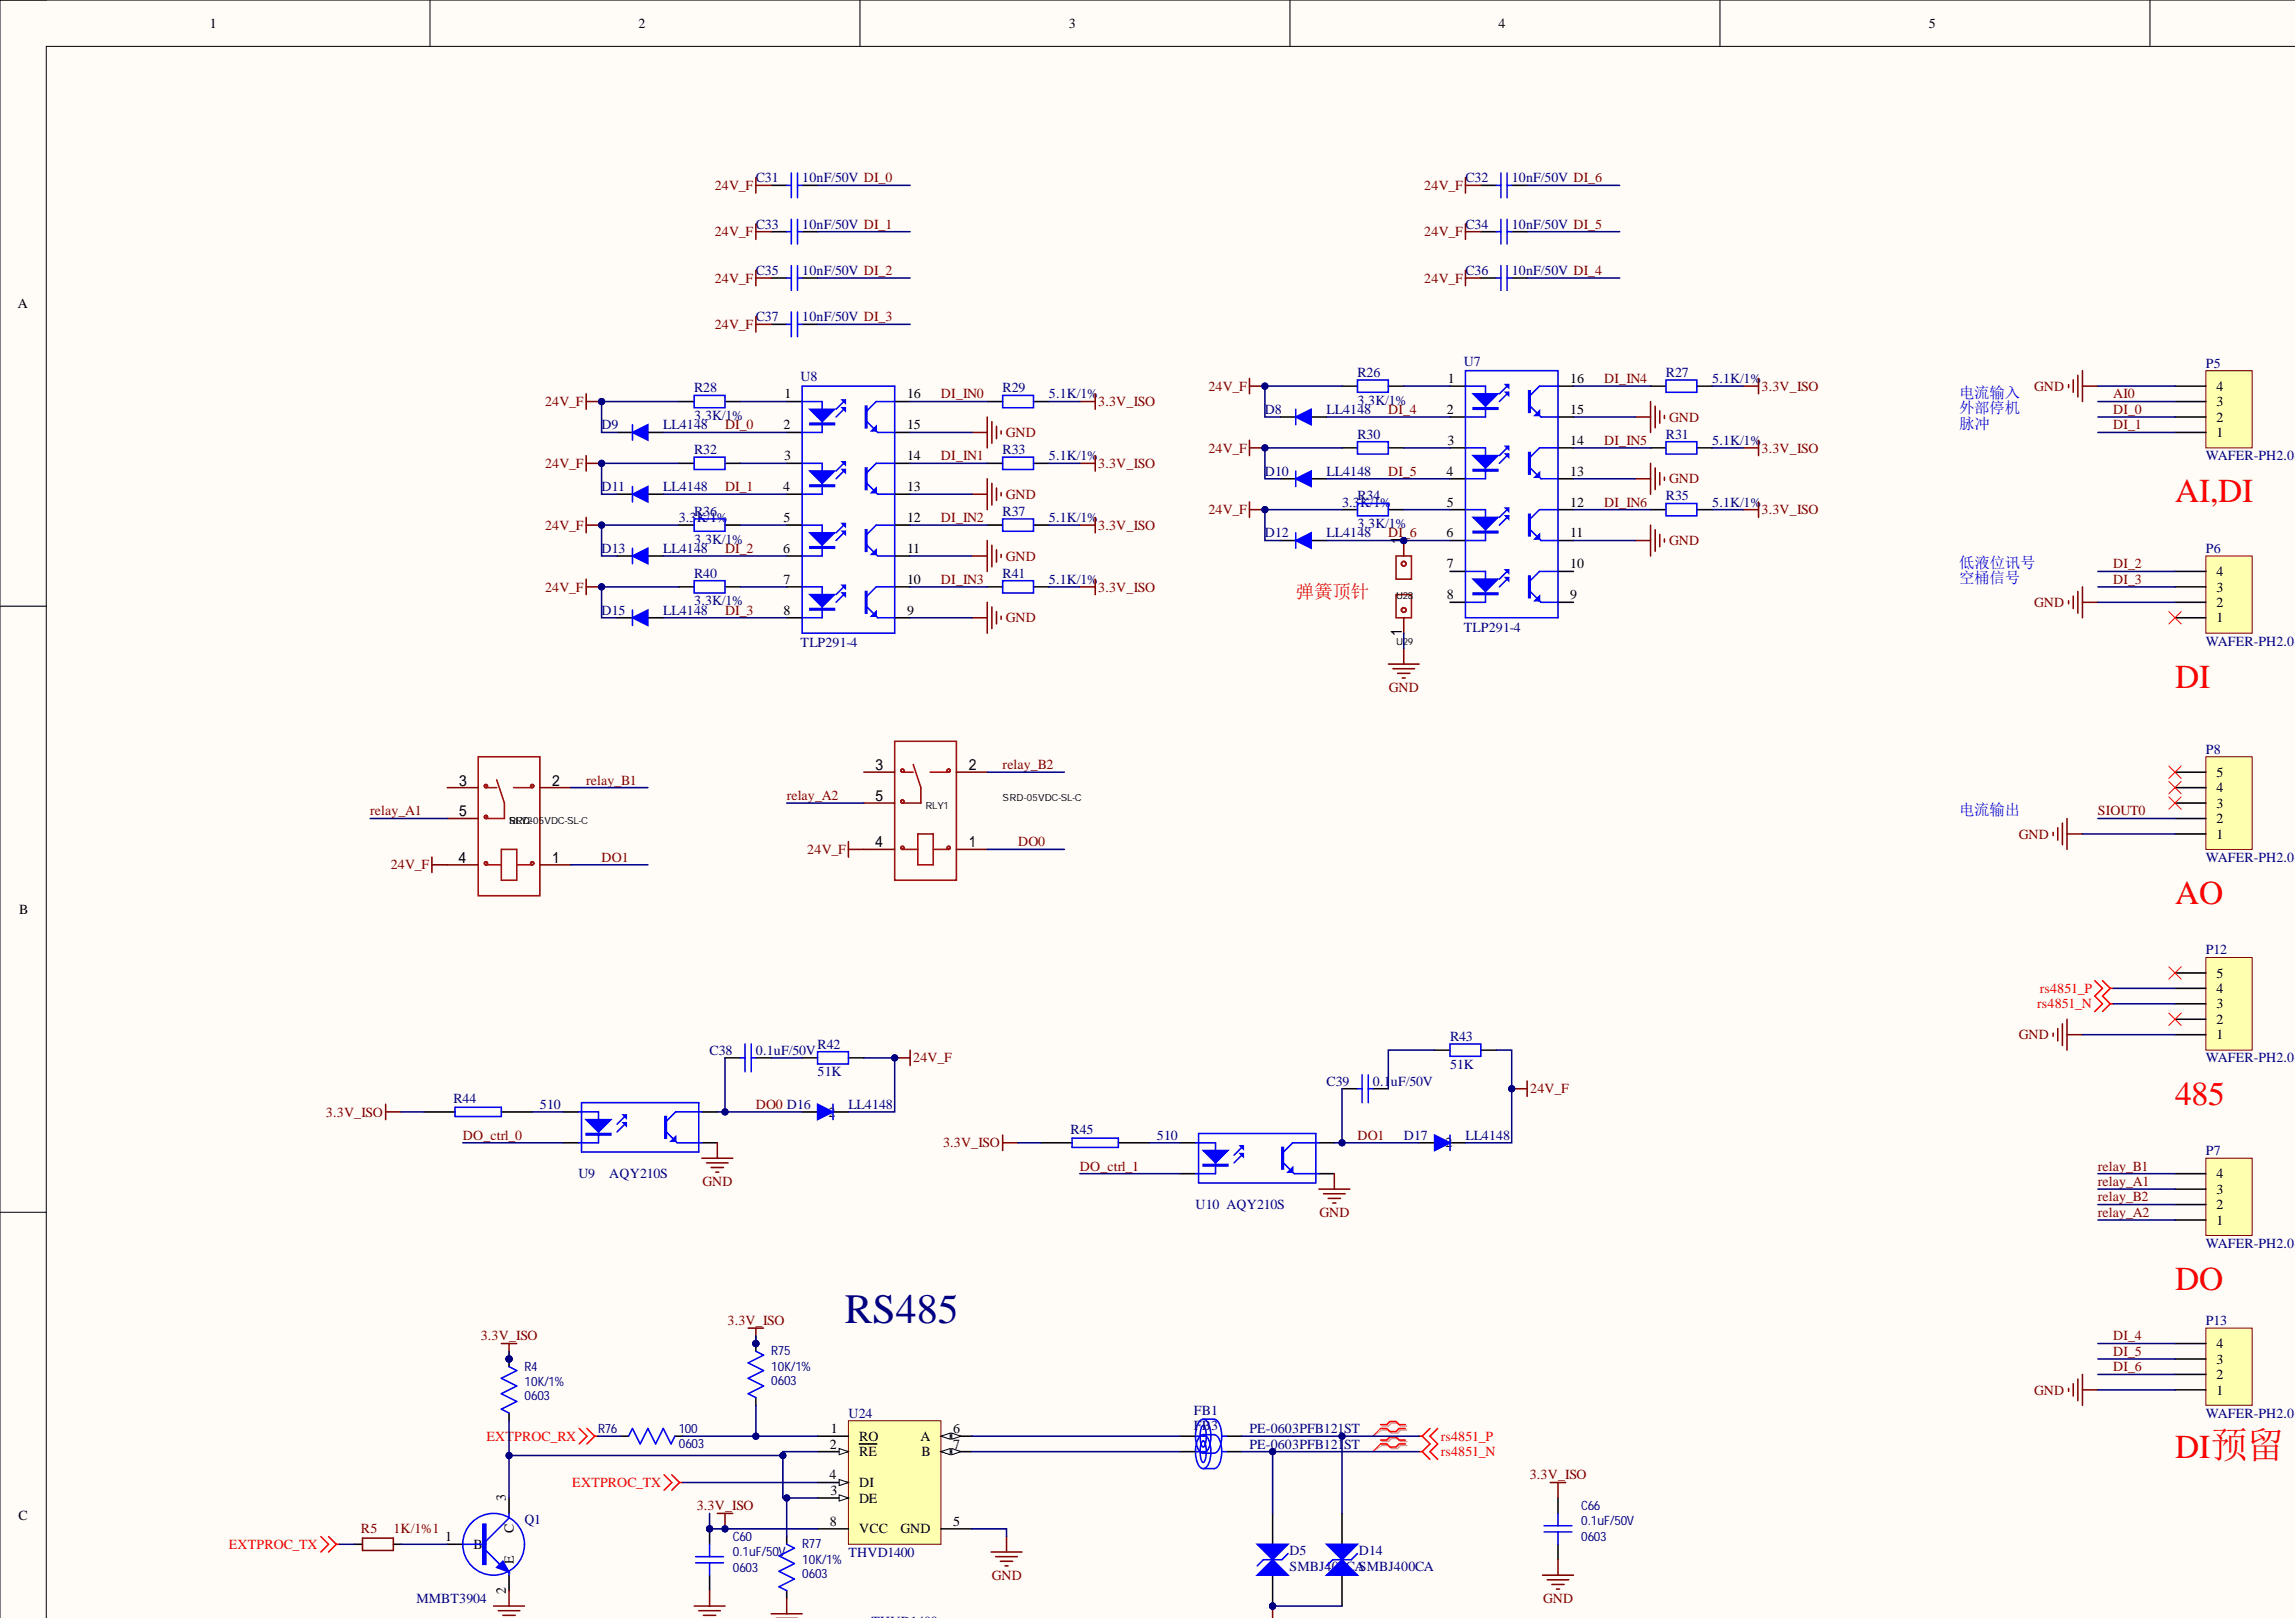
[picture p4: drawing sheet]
<svg xmlns="http://www.w3.org/2000/svg" width="377mm" height="266mm" viewBox="0 0 377 266" stroke-linecap="round" stroke-linejoin="round" font-family="sans-serif">
<defs><g id="words">
<text font-size="6.9" fill="#000080" x="139" y="217.5">RS485</text>
<g font-size="5.5" fill="#f00">
<text x="357.7" y="82.6">AI,DI</text>
<text x="357.7" y="113.1">DI</text>
<text x="357.7" y="148.6">AO</text>
<text x="357.7" y="181.6">485</text>
<text x="357.7" y="212.1">DO</text>
<text x="357.7" y="239.7">DI预留</text>
</g>
<text font-size="3" fill="#f00" x="213.1" y="98.3">弹簧顶针</text>
<g font-size="2.5" fill="#00f">
<text x="322.2" y="65.4">电流输入</text>
<text x="322.2" y="68">外部停机</text>
<text x="322.2" y="70.5">脉冲</text>
<text x="322.2" y="93.3">低液位讯号</text>
<text x="322.2" y="95.9">空桶信号</text>
<text x="322.2" y="134">电流输出</text>
</g>
<g font-size="2.3">
<text x="34.5" y="4.6">1</text>
<text x="105" y="4.6">2</text>
<text x="175.8" y="4.6">3</text>
<text x="246.4" y="4.6">4</text>
<text x="317.2" y="4.6">5</text>
<text x="3" y="50.6">A</text>
<text x="129.1" y="65.5">1</text>
<text x="149.2" y="65.5">16</text>
<text x="238.2" y="63">1</text>
<text x="258.3" y="63">16</text>
<text x="364.6" y="64.2">4</text>
<text x="128.9" y="70.6">2</text>
<text x="149.2" y="70.6">15</text>
<text x="238" y="68">2</text>
<text x="258.3" y="68">15</text>
<text x="364.6" y="71.9">1</text>
<text x="364.6" y="69.3">2</text>
<text x="364.6" y="66.8">3</text>
<text x="129" y="75.7">3</text>
<text x="149.2" y="75.7">14</text>
<text x="238.1" y="73.1">3</text>
<text x="258.3" y="73.1">14</text>
<text x="128.8" y="80.7">4</text>
<text x="149.2" y="80.7">13</text>
<text x="237.9" y="78.2">4</text>
<text x="238" y="83.3">5</text>
<text x="258.3" y="78.2">13</text>
<text x="258.3" y="83.3">12</text>
<text x="128.9" y="85.8">5</text>
<text x="149.2" y="85.8">12</text>
<text x="237.9" y="88.4">6</text>
<text x="258.3" y="88.4">11</text>
<text x="128.8" y="90.9">6</text>
<text x="128.9" y="96">7</text>
<text x="149.2" y="90.9">11</text>
<text x="149.2" y="96">10</text>
<text x="238" y="93.4">7</text>
<text x="258.3" y="93.4">10</text>
<text x="364.6" y="94.7">4</text>
<text x="128.9" y="101">8</text>
<text x="149.2" y="101">9</text>
<text x="238" y="98.5">8</text>
<text x="258.3" y="98.5">9</text>
<text x="364.6" y="99.8">2</text>
<text x="364.6" y="97.2">3</text>
<text x="364.6" y="102.3">1</text>
<text x="364.6" y="130.2">4</text>
<text x="364.6" y="127.7">5</text>
<text x="364.6" y="137.9">1</text>
<text x="364.6" y="135.3">2</text>
<text x="364.6" y="132.8">3</text>
<text x="3.1" y="150.2">B</text>
<text x="364.6" y="160.7">5</text>
<text x="364.6" y="165.8">3</text>
<text x="364.6" y="163.2">4</text>
<text x="364.6" y="170.9">1</text>
<text x="364.6" y="168.3">2</text>
<text x="134.4" y="183.6">1</text>
<text x="136.2" y="183.6">2</text>
<text x="235.9" y="188.6">1</text>
<text x="237.7" y="188.6">2</text>
<text x="364.6" y="196.2">3</text>
<text x="364.6" y="193.7">4</text>
<text x="364.6" y="201.3">1</text>
<text x="364.6" y="198.8">2</text>
<text x="364.6" y="221.6">4</text>
<text x="364.6" y="226.7">2</text>
<text x="364.6" y="224.2">3</text>
<text x="364.6" y="229.3">1</text>
<text x="136.5" y="238.1">2</text>
<text x="136.7" y="235.6">1</text>
<text x="141.3" y="236.9">RO</text>
<text x="141.3" y="239.4">RE</text>
<text x="151.4" y="236.9">A</text>
<text x="151.6" y="239.4">B</text>
<text x="156.8" y="235.6">6</text>
<text x="156.8" y="238.1">7</text>
<text x="136.4" y="243.2">4</text>
<text x="136.6" y="245.8">3</text>
<text x="141.3" y="244.5">DI</text>
<text x="3" y="249.9">C</text>
<text x="83.2" y="246.8" transform="rotate(-90 83.2 246.8)">3</text>
<text x="136.5" y="250.8">8</text>
<text x="141.3" y="247">DE</text>
<text x="156.8" y="250.8">5</text>
<text x="73.2" y="253.4">1</text>
<text x="77.9" y="254.6">B</text>
<text x="84.5" y="257.2" transform="rotate(-90 84.5 257.2)">E</text>
<text x="84.5" y="252" transform="rotate(-90 84.5 252)">C</text>
<text x="141.3" y="252.1">VCC</text>
<text x="148.1" y="252.1">GND</text>
<text x="83.2" y="262" transform="rotate(-90 83.2 262)">2</text>
</g>
<g font-size="2.3" fill="#000080">
<text x="124.3" y="30">C31</text>
<text x="131.9" y="30">10nF/50V DI_0</text>
<text x="241" y="30">C32</text>
<text x="248.6" y="30">10nF/50V DI_6</text>
<text x="124.3" y="37.6">C33</text>
<text x="131.9" y="37.6">10nF/50V DI_1</text>
<text x="241" y="37.6">C34</text>
<text x="248.6" y="37.6">10nF/50V DI_5</text>
<text x="124.3" y="45.2">C35</text>
<text x="131.9" y="45.2">10nF/50V DI_2</text>
<text x="241" y="45.2">C36</text>
<text x="248.6" y="45.2">10nF/50V DI_4</text>
<text x="124.3" y="52.8">C37</text>
<text x="131.9" y="52.8">10nF/50V DI_3</text>
<text x="114.2" y="64.5">R28</text>
<text x="131.7" y="62.7">U8</text>
<text x="164.9" y="64.5">R29</text>
<text x="172.5" y="65.5">5.1K/1%</text>
<text x="223.3" y="62">R26</text>
<text x="240.8" y="60.2">U7</text>
<text x="274" y="62">R27</text>
<text x="281.6" y="63">5.1K/1%</text>
<text x="362.8" y="60.4">P5</text>
<text x="98.9" y="70.6">D9</text>
<text x="109.1" y="70.6">LL4148</text>
<text x="114.2" y="69.1">3.3K/1%</text>
<text x="208" y="68">D8</text>
<text x="218.2" y="68">LL4148</text>
<text x="223.3" y="66.5">3.3K/1%</text>
<text x="114.2" y="74.6">R32</text>
<text x="164.9" y="74.6">R33</text>
<text x="172.5" y="75.7">5.1K/1%</text>
<text x="223.3" y="72.1">R30</text>
<text x="274" y="72.1">R31</text>
<text x="281.6" y="73.1">5.1K/1%</text>
<text x="362.8" y="75.7">WAFER-PH2.0-</text>
<text x="98.9" y="80.7">D11</text>
<text x="109.1" y="80.7">LL4148</text>
<text x="208" y="78.2">D10</text>
<text x="218.2" y="78.2">LL4148</text>
<text x="220.7" y="83.3">3.3</text>
<text x="223.3" y="82.3">R34</text>
<text x="223.7" y="83.3">K/1%</text>
<text x="274" y="82.3">R35</text>
<text x="281.6" y="83.3">5.1K/1%</text>
<text x="111.6" y="85.8">3.3</text>
<text x="114.2" y="84.8">R36</text>
<text x="114.2" y="89.4">3.3K/1%</text>
<text x="114.6" y="85.8">K/1%</text>
<text x="164.9" y="84.8">R37</text>
<text x="172.5" y="85.8">5.1K/1%</text>
<text x="208" y="88.4">D12</text>
<text x="218.2" y="88.4">LL4148</text>
<text x="223.3" y="86.8">3.3K/1%</text>
<text x="98.9" y="90.9">D13</text>
<text x="109.1" y="90.9">LL4148</text>
<text x="114.2" y="95">R40</text>
<text x="164.9" y="95">R41</text>
<text x="172.5" y="96">5.1K/1%</text>
<text x="362.8" y="90.9">P6</text>
<text x="98.9" y="101">D15</text>
<text x="109.1" y="101">LL4148</text>
<text x="114.2" y="99.5">3.3K/1%</text>
<text x="131.7" y="106.4">TLP291-4</text>
<text x="240.8" y="103.8">TLP291-4</text>
<text x="362.8" y="106.1">WAFER-PH2.0-</text>
<text x="362.8" y="123.9">P8</text>
<text x="362.8" y="141.7">WAFER-PH2.0-</text>
<text x="362.8" y="156.9">P12</text>
<text x="116.7" y="173.4">C38</text>
<text x="124.3" y="173.4">0.1uF/50V</text>
<text x="134.5" y="172.4">R42</text>
<text x="238.5" y="171.1">R43</text>
<text x="134.5" y="177">51K</text>
<text x="218.2" y="178.5">C39</text>
<text x="225.8" y="178.5">0.1</text>
<text x="228.8" y="178.5">uF/50V</text>
<text x="238.5" y="175.7">51K</text>
<text x="362.8" y="174.7">WAFER-PH2.0-</text>
<text x="74.6" y="181.3">R44</text>
<text x="88.8" y="182.3">510</text>
<text x="139.5" y="182.3">LL4148</text>
<text x="176.1" y="186.3">R45</text>
<text x="190.3" y="187.4">510</text>
<text x="230.9" y="187.4">D17</text>
<text x="241" y="187.4">LL4148</text>
<text x="362.8" y="189.9">P7</text>
<text x="95.1" y="193.7">U9</text>
<text x="100.2" y="193.7">AQY210S</text>
<text x="196.6" y="198.8">U10 AQY210S</text>
<text x="362.8" y="205.1">WAFER-PH2.0-</text>
<text x="362.8" y="217.8">P13</text>
<text x="139.5" y="233.1">U24</text>
<text x="196.4" y="232.6">FB1</text>
<text x="362.8" y="233.1">WAFER-PH2.0-</text>
<text x="196.4" y="235.1">FB3</text>
<text x="205.5" y="235.6">PE-0603PFB121ST</text>
<text x="205.5" y="238.1">PE-0603PFB121</text>
<text x="221.1" y="238.1">ST</text>
<text x="86.3" y="250.6">Q1</text>
<text x="139.5" y="255.9">THVD1400</text>
<text x="212.1" y="255.7">D5</text>
<text x="223.5" y="255.7">D14</text>
<text x="68.5" y="263.5">MMBT3904</text>
<text x="212.1" y="258.2">SMBJ400CASMBJ400CA</text>
</g>
<g font-size="2.3" fill="#800000">
<text x="117.6" y="31.2">24V_F</text>
<text x="234.3" y="31.2">24V_F</text>
<text x="117.6" y="38.9">24V_F</text>
<text x="234.3" y="38.9">24V_F</text>
<text x="117.6" y="46.5">24V_F</text>
<text x="234.3" y="46.5">24V_F</text>
<text x="117.6" y="54.1">24V_F</text>
<text x="154.8" y="65.5">DI_IN0</text>
<text x="198.7" y="64.2">24V_F</text>
<text x="263.9" y="63">DI_IN4</text>
<text x="289.7" y="64.2">3.3V_ISO</text>
<text x="334.6" y="64.2">GND</text>
<text x="347.6" y="65.5">AI0</text>
<text x="89.6" y="66.8">24V_F</text>
<text x="119.2" y="70.6">DI_0</text>
<text x="165.4" y="71.9">GND</text>
<text x="180.6" y="66.8">3.3V_ISO</text>
<text x="228.3" y="68">DI_4</text>
<text x="274.5" y="69.3">GND</text>
<text x="347.6" y="68">DI_0</text>
<text x="347.6" y="70.6">DI_1</text>
<text x="89.6" y="76.9">24V_F</text>
<text x="154.8" y="75.7">DI_IN1</text>
<text x="180.6" y="76.9">3.3V_ISO</text>
<text x="198.7" y="74.4">24V_F</text>
<text x="263.9" y="73.1">DI_IN5</text>
<text x="289.7" y="74.4">3.3V_ISO</text>
<text x="119.2" y="80.7">DI_1</text>
<text x="165.4" y="82">GND</text>
<text x="228.3" y="78.2">DI_5</text>
<text x="263.9" y="83.3">DI_IN6</text>
<text x="274.5" y="79.5">GND</text>
<text x="89.6" y="87.1">24V_F</text>
<text x="154.8" y="85.8">DI_IN2</text>
<text x="180.6" y="87.1">3.3V_ISO</text>
<text x="198.7" y="84.5">24V_F</text>
<text x="228.3" y="88.4">DI_6</text>
<text x="274.5" y="89.6">GND</text>
<text x="289.7" y="84.5">3.3V_ISO</text>
<text x="119.2" y="90.9">DI_2</text>
<text x="154.8" y="96">DI_IN3</text>
<text x="165.4" y="92.2">GND</text>
<text x="347.6" y="93.4">DI_2</text>
<text x="347.6" y="96">DI_3</text>
<text x="89.6" y="97.2">24V_F</text>
<text x="119.2" y="101">DI_3</text>
<text x="180.6" y="97.2">3.3V_ISO</text>
<text x="334.6" y="99.8">GND</text>
<text x="165.4" y="102.3">GND</text>
<text x="228.4" y="113.7">GND</text>
<text x="96.4" y="129">relay_B1</text>
<text x="129.4" y="131.5">relay_A2</text>
<text x="164.9" y="126.4">relay_B2</text>
<text x="60.9" y="134.1">relay_A1</text>
<text x="332" y="137.9">GND</text>
<text x="345.1" y="134.1">SIOUT0</text>
<text x="64.3" y="142.9">24V_F</text>
<text x="98.9" y="141.7">DO1</text>
<text x="132.8" y="140.4">24V_F</text>
<text x="167.5" y="139.1">DO0</text>
<text x="332" y="170.9">GND</text>
<text x="150.2" y="174.7">24V_F</text>
<text x="251.7" y="179.7">24V_F</text>
<text x="53.6" y="183.6">3.3V_ISO</text>
<text x="124.3" y="182.3">DO0 D16</text>
<text x="76.1" y="187.4">DO_ctrl_0</text>
<text x="155.1" y="188.6">3.3V_ISO</text>
<text x="223.3" y="187.4">DO1</text>
<text x="115.5" y="195">GND</text>
<text x="177.6" y="192.4">DO_ctrl_1</text>
<text x="345.1" y="197.5">relay_B2</text>
<text x="345.1" y="192.4">relay_B1</text>
<text x="345.1" y="195">relay_A1</text>
<text x="217" y="200.1">GND</text>
<text x="345.1" y="200.1">relay_A2</text>
<text x="79.1" y="220.4">3.3V_ISO</text>
<text x="119.7" y="217.8">3.3V_ISO</text>
<text x="347.6" y="220.4">DI_4</text>
<text x="347.6" y="222.9">DI_5</text>
<text x="347.6" y="225.4">DI_6</text>
<text x="334.6" y="229.3">GND</text>
<text x="251.6" y="243.2">3.3V_ISO</text>
<text x="114.6" y="248.3">3.3V_ISO</text>
<text x="59.4" y="252.1">R5</text>
<text x="64.7" y="252.1">1K/1%1</text>
<text x="163.1" y="259.7">GND</text>
<text x="253.8" y="263.5">GND</text>
</g>
<g font-size="2.3" fill="#f00">
<text x="335.1" y="165.8">rs4851_N</text>
<text x="335.5" y="163.2">rs4851_P</text>
<text x="80" y="236.9">EXTPROC_RX</text>
<text x="237" y="236.9">rs4851_P</text>
<text x="237" y="239.4">rs4851_N</text>
<text x="94.1" y="244.5">EXTPROC_TX</text>
<text x="37.6" y="254.6">EXTPROC_TX</text>
</g>
<g font-size="2.1" fill="#000080">
<text x="86.3" y="227.9">10K/1%</text>
<text x="86.3" y="225.4">R4</text>
<text x="126.9" y="227.6">0603</text>
<text x="126.9" y="225.4">10K/1%</text>
<text x="126.9" y="222.8">R75</text>
<text x="86.3" y="230.2">0603</text>
<text x="98.4" y="235.5">R76</text>
<text x="111.6" y="238.1">0603</text>
<text x="111.6" y="235.5">100</text>
<text x="260.1" y="250.7">0.1uF/50V</text>
<text x="260.1" y="248.2">C66</text>
<text x="120.5" y="255.8">0.1uF/50V</text>
<text x="120.5" y="253.3">C60</text>
<text x="131.9" y="257.1">10K/1%</text>
<text x="131.9" y="254.6">R77</text>
<text x="260.1" y="253.3">0603</text>
<text x="120.5" y="258.4">0603</text>
<text x="131.9" y="259.4">0603</text>
</g>
<g font-size="1.6">
<text x="229.6" y="98.4">U28</text>
<text x="229.6" y="106">U29</text>
<text x="164.9" y="131.7">SRD-05VDC-SL-C</text>
<text x="83.7" y="135.5">RRD-05VDC-SL-C</text>
<text x="83.7" y="135.5">SLY2</text>
<text x="152.2" y="133">RLY1</text>
</g>
</g></defs>
<path d="M0 0h377.5v266h-377.5z" fill-rule="evenodd" fill="#fffcf8"/>
<path d="M377.5 0h-377.5v266" fill="none" stroke="#000" stroke-width=".16"/>
<path d="M7.6 7.6h369.9v258.4h-369.9z" fill-rule="evenodd" fill="#fffcf8"/>
<path d="M0 0h7.6M70.7 0v7.6M141.4 0v7.6M212.2 0v7.6M282.9 0v7.6M353.6 0v7.6M377.5 7.6h-369.9v258.4M0 99.7h7.6M0 199.3h7.6" fill="none" stroke="#000" stroke-width=".16"/>
<path d="M129.4 66h2.5M129.4 71.1h2.5M147.2 66h2.5M147.2 71.1h2.5" fill="none" stroke="#000" stroke-width=".25"/>
<path d="M131.9 66h3.3v5.1h-3.3M139 67l-1.5 1.6M139 65.8l-1.5 1.5M142.6 69.3l1.8 1.8h2.8M147.2 66h-3.1l-1.5 1.5" fill="none" stroke="#00f" stroke-width=".25"/>
<path d="M133.2 67.3h4.1l-2.1 2z" fill="#00f"/>
<path d="M133.2 67.3h4.1l-2.1 2zM133.2 69.6h4.1v.2h-4.1zM133.2 69.7h4.1" fill="none" stroke="#00f" stroke-width=".25"/>
<path d="M138.5 65.8h.5v.5z" fill="#00f"/>
<path d="M138.5 65.8h.5v.5z" fill="none" stroke="#00f" stroke-width=".25"/>
<path d="M138.5 67h.5v.5z" fill="#00f"/>
<path d="M138.5 67h.5v.5zM142.3 66.8h.3v3.5h-.3zM142.5 66.8v3.5" fill="none" stroke="#00f" stroke-width=".25"/>
<path d="M144.1 70.1v.7h-.8z" fill="#00f"/>
<path d="M131.9 63.5h15.3v40.6h-15.3zM131.9 76.2h3.3v5h-3.3M139 77.2l-1.5 1.5M139 75.9l-1.5 1.5M142.6 79.5l1.8 1.7h2.8M144.1 70.1v.7h-.8zM147.2 76.2h-3.1l-1.5 1.5" fill="none" stroke="#00f" stroke-width=".25"/>
<path d="M129.4 76.2h2.5M147.2 76.2h2.5M129.4 81.2h2.5M147.2 81.2h2.5" fill="none" stroke="#000" stroke-width=".25"/>
<path d="M133.2 77.4h4.1l-2.1 2.1z" fill="#00f"/>
<path d="M133.2 77.4h4.1l-2.1 2.1zM133.2 79.7h4.1v.3h-4.1zM133.2 79.9h4.1" fill="none" stroke="#00f" stroke-width=".25"/>
<path d="M138.5 75.9h.5v.5z" fill="#00f"/>
<path d="M138.5 75.9h.5v.5z" fill="none" stroke="#00f" stroke-width=".25"/>
<path d="M138.5 77.2h.5v.5z" fill="#00f"/>
<path d="M138.5 77.2h.5v.5zM142.3 76.9h.3v3.6h-.3zM142.5 76.9v3.6" fill="none" stroke="#00f" stroke-width=".25"/>
<path d="M144.1 80.2v.8h-.8z" fill="#00f"/>
<path d="M131.9 86.3h3.3v5.1h-3.3M139 87.3l-1.5 1.6M139 86.1l-1.5 1.5M142.6 89.6l1.8 1.8h2.8M144.1 80.2v.8h-.8zM147.2 86.3h-3.1l-1.5 1.5" fill="none" stroke="#00f" stroke-width=".25"/>
<path d="M129.4 86.3h2.5M129.4 91.4h2.5M147.2 86.3h2.5M147.2 91.4h2.5" fill="none" stroke="#000" stroke-width=".25"/>
<path d="M133.2 87.6h4.1l-2.1 2z" fill="#00f"/>
<path d="M133.2 87.6h4.1l-2.1 2zM133.2 89.9h4.1v.2h-4.1zM133.2 90h4.1" fill="none" stroke="#00f" stroke-width=".25"/>
<path d="M138.5 86.1h.5v.5z" fill="#00f"/>
<path d="M138.5 86.1h.5v.5z" fill="none" stroke="#00f" stroke-width=".25"/>
<path d="M138.5 87.3h.5v.5z" fill="#00f"/>
<path d="M138.5 87.3h.5v.5zM142.3 87.1h.3v3.5h-.3zM142.5 87.1v3.5" fill="none" stroke="#00f" stroke-width=".25"/>
<path d="M144.1 90.4v.7h-.8z" fill="#00f"/>
<path d="M131.9 96.5h3.3v5.1h-3.3M139 97.5l-1.5 1.5M139 96.2l-1.5 1.5M142.6 99.8l1.8 1.8h2.8M144.1 90.4v.7h-.8zM147.2 96.5h-3.1l-1.5 1.5" fill="none" stroke="#00f" stroke-width=".25"/>
<path d="M129.4 96.5h2.5M147.2 96.5h2.5M129.4 101.6h2.5M147.2 101.6h2.5" fill="none" stroke="#000" stroke-width=".25"/>
<path d="M133.2 97.7h4.1l-2.1 2.1z" fill="#00f"/>
<path d="M133.2 97.7h4.1l-2.1 2.1zM133.2 100h4.1v.3h-4.1zM133.2 100.2h4.1" fill="none" stroke="#00f" stroke-width=".25"/>
<path d="M138.5 96.2h.5v.5z" fill="#00f"/>
<path d="M138.5 96.2h.5v.5z" fill="none" stroke="#00f" stroke-width=".25"/>
<path d="M138.5 97.5h.5v.5z" fill="#00f"/>
<path d="M138.5 97.5h.5v.5zM142.3 97.2h.3v3.6h-.3zM142.5 97.2v3.6" fill="none" stroke="#00f" stroke-width=".25"/>
<path d="M144.1 100.5v.8h-.8z" fill="#00f"/>
<path d="M129.4 30.5h.8M130.2 28.4v4.1M131.2 28.4v4.1M131.2 30.5h.7M164.9 65h5.1v2h-5.1zM114.2 95.5h5v2h-5zM144.1 100.5v.8h-.8z" fill="none" stroke="#00f" stroke-width=".25"/>
<path d="M126.9 30.5h2.5M131.9 30.5h2.6M162.4 66h2.5M170 66h2.5M111.6 96.5h2.6M119.2 96.5h2.6" fill="none" stroke="#000" stroke-width=".25"/>
<path d="M124.3 29.2v2.5M124.3 30.5h2.6M159.8 71.1h2.6M162.4 68.6v5M163.1 69.3v3.6M163.9 70.1v2M164.7 70.8v.5M177.6 66h2.5M180.1 64.7v2.6M96.4 95.2v2.5M96.4 96.5h2.5" fill="none" stroke="#800000" stroke-width=".25"/>
<circle cx="98.9" cy="96.5" r=".51" fill="#000080"/>
<circle cx="98.9" cy="96.5" r=".51" fill="none" stroke="#000080" stroke-width=".16"/>
<path d="M111.6 66h2.6M119.2 66h2.6" fill="none" stroke="#000" stroke-width=".25"/>
<path d="M114.2 65h5v2h-5z" fill="none" stroke="#00f" stroke-width=".25"/>
<path d="M96.4 64.7v2.6M96.4 66h2.5" fill="none" stroke="#800000" stroke-width=".25"/>
<circle cx="98.9" cy="66" r=".51" fill="#000080"/>
<circle cx="98.9" cy="66" r=".51" fill="none" stroke="#000080" stroke-width=".16"/>
<path d="M101.5 71.1h2.5M106.6 71.1h2.5" fill="none" stroke="#000" stroke-width=".25"/>
<path d="M104 71.1l2.6-1.3v2.6z" fill="#00f"/>
<path d="M104 71.1l2.6-1.3v2.6zM104 69.8v2.6M114.2 75.2h5v2h-5z" fill="none" stroke="#00f" stroke-width=".25"/>
<path d="M111.6 76.2h2.6M119.2 76.2h2.6" fill="none" stroke="#000" stroke-width=".25"/>
<path d="M96.4 74.9v2.5M96.4 76.2h2.5" fill="none" stroke="#800000" stroke-width=".25"/>
<circle cx="98.9" cy="76.2" r=".51" fill="#000080"/>
<circle cx="98.9" cy="76.2" r=".51" fill="none" stroke="#000080" stroke-width=".16"/>
<path d="M111.6 86.3h2.6M119.2 86.3h2.6" fill="none" stroke="#000" stroke-width=".25"/>
<path d="M114.2 85.3h5v2h-5z" fill="none" stroke="#00f" stroke-width=".25"/>
<path d="M96.4 85.1v2.5M96.4 86.3h2.5" fill="none" stroke="#800000" stroke-width=".25"/>
<circle cx="98.9" cy="86.3" r=".51" fill="#000080"/>
<circle cx="98.9" cy="86.3" r=".51" fill="none" stroke="#000080" stroke-width=".16"/>
<g fill="none" stroke="#000" stroke-width=".25">
<path d="M126.9 38.1h2.5M131.9 38.1h2.6M126.9 45.7h2.5M126.9 53.3h2.5M131.9 45.7h2.6M131.9 53.3h2.6M162.4 76.2h2.5M170 76.2h2.5M101.5 81.2h2.5M106.6 81.2h2.5M162.4 86.3h2.5M162.4 96.5h2.5"/>
<path d="M170 86.3h2.5M170 96.5h2.5"/>
</g>
<g fill="none" stroke="#00f" stroke-width=".25">
<path d="M129.4 38.1h.8M130.2 36.1v4M131.2 36.1v4M131.2 38.1h.7M129.4 45.7h.8M129.4 53.3h.8M130.2 43.7v4M130.2 51.3v4.1M131.2 43.7v4M131.2 51.3v4.1M131.2 45.7h.7M131.2 53.3h.7"/>
<path d="M164.9 75.2h5.1v2h-5.1zM164.9 85.3h5.1v2h-5.1zM164.9 95.5h5.1v2h-5.1z"/>
</g>
<g fill="none" stroke="#800000" stroke-width=".25">
<path d="M124.3 36.8v2.6M124.3 38.1h2.6M124.3 44.4v2.6M124.3 52.1v2.5M124.3 45.7h2.6M124.3 53.3h2.6M162.4 78.7v5.1M163.1 79.5v3.5M177.6 76.2h2.5M180.1 74.9v2.5M159.8 81.2h2.6M159.8 91.4h2.6"/>
<path d="M162.4 88.9v5M162.4 99v5.1M163.1 89.6v3.6M163.1 99.8v3.5M163.9 80.2v2.1M163.9 90.4v2M164.7 81v.5M164.7 91.1v.6M177.6 86.3h2.5M177.6 96.5h2.5M180.1 85.1v2.5M180.1 95.2v2.5"/>
<path d="M159.8 101.6h2.6M163.9 100.5v2.1M164.7 101.3v.5"/>
</g>
<path d="M104 81.2l2.6-1.2v2.5z" fill="#00f"/>
<path d="M104 80v2.5M104 81.2l2.6-1.2v2.5z" fill="none" stroke="#00f" stroke-width=".25"/>
<path d="M101.5 91.4h2.5M106.6 91.4h2.5" fill="none" stroke="#000" stroke-width=".25"/>
<path d="M104 91.4l2.6-1.3v2.6z" fill="#00f"/>
<path d="M104 91.4l2.6-1.3v2.6zM104 90.1v2.6" fill="none" stroke="#00f" stroke-width=".25"/>
<path d="M101.5 101.6h2.5M106.6 101.6h2.5" fill="none" stroke="#000" stroke-width=".25"/>
<path d="M104 101.6l2.6-1.3v2.5z" fill="#00f"/>
<path d="M241 63.5h3.3v5.1h-3.3M248.1 64.5l-1.5 1.5M248.1 63.2l-1.5 1.5M251.7 66.8l1.8 1.8h2.8M256.3 63.5h-3.1l-1.5 1.5M104 101.6l2.6-1.3v2.5zM104 100.3v2.5" fill="none" stroke="#00f" stroke-width=".25"/>
<path d="M238.5 63.5h2.5M238.5 68.6h2.5M256.3 63.5h2.5M256.3 68.6h2.5" fill="none" stroke="#000" stroke-width=".25"/>
<path d="M242.3 64.7h4.1l-2.1 2.1z" fill="#00f"/>
<path d="M242.3 64.7h4.1l-2.1 2.1zM242.3 67h4.1v.3h-4.1zM242.3 67.2h4.1" fill="none" stroke="#00f" stroke-width=".25"/>
<path d="M247.6 63.2h.5v.5z" fill="#00f"/>
<path d="M247.6 63.2h.5v.5z" fill="none" stroke="#00f" stroke-width=".25"/>
<path d="M247.6 64.5h.5v.5z" fill="#00f"/>
<path d="M247.6 64.5h.5v.5zM251.4 64.2h.3v3.6h-.3zM251.6 64.2v3.6" fill="none" stroke="#00f" stroke-width=".25"/>
<path d="M253.2 67.5v.8h-.8z" fill="#00f"/>
<path d="M241 60.9h15.3v40.7h-15.3zM241 73.6h3.3v5.1h-3.3M248.1 74.6l-1.5 1.6M248.1 73.4l-1.5 1.5M251.7 76.9l1.8 1.8h2.8M253.2 67.5v.8h-.8zM256.3 73.6h-3.1l-1.5 1.6" fill="none" stroke="#00f" stroke-width=".25"/>
<path d="M238.5 73.6h2.5M238.5 78.7h2.5M256.3 73.6h2.5M256.3 78.7h2.5" fill="none" stroke="#000" stroke-width=".25"/>
<path d="M242.3 74.9h4.1l-2.1 2z" fill="#00f"/>
<path d="M242.3 74.9h4.1l-2.1 2zM242.3 77.2h4.1v.2h-4.1zM242.3 77.3h4.1" fill="none" stroke="#00f" stroke-width=".25"/>
<path d="M247.6 73.4h.5v.5z" fill="#00f"/>
<path d="M247.6 73.4h.5v.5z" fill="none" stroke="#00f" stroke-width=".25"/>
<path d="M247.6 74.6h.5v.6z" fill="#00f"/>
<path d="M247.6 74.6h.5v.6zM251.4 74.4h.3v3.5h-.3zM251.6 74.4v3.5" fill="none" stroke="#00f" stroke-width=".25"/>
<path d="M253.2 77.7v.8h-.8z" fill="#00f"/>
<path d="M253.2 77.7v.8h-.8zM241 83.8h3.3v5.1h-3.3M248.1 84.8l-1.5 1.5M248.1 83.5l-1.5 1.6M251.7 87.1l1.8 1.8h2.8M256.3 83.8h-3.1l-1.5 1.5" fill="none" stroke="#00f" stroke-width=".25"/>
<path d="M238.5 83.8h2.5M238.5 88.9h2.5M256.3 83.8h2.5M256.3 88.9h2.5" fill="none" stroke="#000" stroke-width=".25"/>
<path d="M242.3 85.1h4.1l-2.1 2z" fill="#00f"/>
<path d="M242.3 85.1h4.1l-2.1 2zM242.3 87.3h4.1v.3h-4.1zM242.3 87.5h4.1" fill="none" stroke="#00f" stroke-width=".25"/>
<path d="M247.6 83.5h.5v.5z" fill="#00f"/>
<path d="M247.6 83.5h.5v.5z" fill="none" stroke="#00f" stroke-width=".25"/>
<path d="M247.6 84.8h.5v.5z" fill="#00f"/>
<path d="M247.6 84.8h.5v.5zM251.4 84.5h.3v3.6h-.3zM251.6 84.5v3.6" fill="none" stroke="#00f" stroke-width=".25"/>
<path d="M253.2 87.8v.8h-.8z" fill="#00f"/>
<path d="M241 93.9h3.3v5.1h-3.3M248.1 95l-1.5 1.5M248.1 93.7l-1.5 1.5M251.7 97.2l1.8 1.8h2.8M253.2 87.8v.8h-.8zM256.3 93.9h-3.1l-1.5 1.6" fill="none" stroke="#00f" stroke-width=".25"/>
<path d="M238.5 93.9h2.5M238.5 99h2.5M256.3 93.9h2.5M256.3 99h2.5" fill="none" stroke="#000" stroke-width=".25"/>
<path d="M242.3 95.2h4.1l-2.1 2z" fill="#00f"/>
<path d="M242.3 95.2h4.1l-2.1 2zM242.3 97.5h4.1v.2h-4.1zM242.3 97.6h4.1" fill="none" stroke="#00f" stroke-width=".25"/>
<path d="M247.6 93.7h.5v.5z" fill="#00f"/>
<path d="M247.6 93.7h.5v.5z" fill="none" stroke="#00f" stroke-width=".25"/>
<path d="M247.6 95h.5v.5z" fill="#00f"/>
<path d="M247.6 95h.5v.5zM251.4 94.7h.3v3.6h-.3zM251.6 94.7v3.6" fill="none" stroke="#00f" stroke-width=".25"/>
<path d="M253.2 98v.8h-.8z" fill="#00f"/>
<path d="M223.3 62.5h5v2h-5zM274 62.5h5.1v2h-5.1zM253.2 98v.8h-.8z" fill="none" stroke="#00f" stroke-width=".25"/>
<path d="M220.7 63.5h2.6M228.3 63.5h2.6M271.5 63.5h2.5M279.1 63.5h2.5" fill="none" stroke="#000" stroke-width=".25"/>
<path d="M205.5 63.5h2.5M205.5 62.2v2.5M268.9 68.6h2.6M271.5 66v5.1M272.2 66.8v3.5M273 67.5v2.1M273.8 68.3v.5M286.7 63.5h2.5M289.2 62.2v2.5" fill="none" stroke="#800000" stroke-width=".25"/>
<circle cx="208" cy="63.5" r=".51" fill="#000080"/>
<circle cx="208" cy="63.5" r=".51" fill="none" stroke="#000080" stroke-width=".16"/>
<path d="M210.6 68.6h2.5M215.7 68.6h2.5" fill="none" stroke="#000" stroke-width=".25"/>
<path d="M213.1 68.6l2.6-1.3v2.5z" fill="#00f"/>
<path d="M213.1 68.6l2.6-1.3v2.5zM213.1 67.3v2.5M223.3 72.6h5v2h-5z" fill="none" stroke="#00f" stroke-width=".25"/>
<path d="M220.7 73.6h2.6M228.3 73.6h2.6" fill="none" stroke="#000" stroke-width=".25"/>
<path d="M205.5 72.4v2.5M205.5 73.6h2.5" fill="none" stroke="#800000" stroke-width=".25"/>
<circle cx="208" cy="73.6" r=".51" fill="#000080"/>
<circle cx="208" cy="73.6" r=".51" fill="none" stroke="#000080" stroke-width=".16"/>
<path d="M220.7 83.8h2.6M228.3 83.8h2.6" fill="none" stroke="#000" stroke-width=".25"/>
<path d="M223.3 82.8h5v2h-5z" fill="none" stroke="#00f" stroke-width=".25"/>
<path d="M205.5 82.5v2.6M205.5 83.8h2.5" fill="none" stroke="#800000" stroke-width=".25"/>
<circle cx="208" cy="83.8" r=".51" fill="#000080"/>
<circle cx="208" cy="83.8" r=".51" fill="none" stroke="#000080" stroke-width=".16"/>
<path d="M210.6 78.7h2.5M215.7 78.7h2.5M271.5 73.6h2.5M279.1 73.6h2.5M271.5 83.8h2.5M279.1 83.8h2.5" fill="none" stroke="#000" stroke-width=".25"/>
<path d="M274 72.6h5.1v2h-5.1zM274 82.8h5.1v2h-5.1z" fill="none" stroke="#00f" stroke-width=".25"/>
<g fill="none" stroke="#800000" stroke-width=".25">
<path d="M268.9 78.7h2.6M271.5 76.2v5M272.2 76.9v3.6M273 77.7v2M273.8 78.5v.5M286.7 73.6h2.5M289.2 72.4v2.5M268.9 88.9h2.6M271.5 86.3v5.1M272.2 87.1v3.5M273 87.8v2.1M273.8 88.6v.5"/>
<path d="M286.7 83.8h2.5M289.2 82.5v2.6"/>
</g>
<path d="M213.1 78.7l2.6-1.3v2.6z" fill="#00f"/>
<path d="M213.1 78.7l2.6-1.3v2.6zM213.1 77.4v2.6" fill="none" stroke="#00f" stroke-width=".25"/>
<path d="M210.6 88.9h2.5M215.7 88.9h2.5" fill="none" stroke="#000" stroke-width=".25"/>
<path d="M213.1 88.9l2.6-1.3v2.5z" fill="#00f"/>
<g fill="none" stroke="#00f" stroke-width=".25">
<path d="M246.1 38.1h.8M246.9 36.1v4M247.9 36.1v4M247.9 38.1h.7M246.1 45.7h.8M246.9 43.7v4M247.9 43.7v4M247.9 45.7h.7M213.1 88.9l2.6-1.3v2.5zM213.1 87.6v2.5M74.8 182h7.7v1.6h-7.7zM95.1 182.8h3.3v5.1h-3.3"/>
<path d="M95.7 181.3h19.2v8.1h-19.2zM103 184.6l-1.5 1.5M103 183.3l-1.5 1.5M109.6 186.1l1.8 1.8h4M115.4 182.8h-4.3l-1.5 1.5"/>
</g>
<path d="M243.6 38.1h2.5M248.6 38.1h2.6M243.6 45.7h2.5M248.6 45.7h2.6M69.8 182.8h5M82.5 182.8h5M92.6 182.8h2.5M92.6 187.9h2.5M115.4 182.8h2.6M115.4 187.9h2.6" fill="none" stroke="#000" stroke-width=".25"/>
<path d="M241 36.8v2.6M241 38.1h2.6M241 44.4v2.6M241 45.7h2.6M139.5 138.4v2.5M139.5 139.6h2.6M71 140.9v2.5M71 142.2h2.6" fill="none" stroke="#800000" stroke-width=".25"/>
<path d="M96.4 184.1h4.1l-2.1 2z" fill="#00f"/>
<path d="M96.4 184.1h4.1l-2.1 2zM96.4 186.3h4.1v.3h-4.1zM96.4 186.5h4.1" fill="none" stroke="#00f" stroke-width=".25"/>
<path d="M102.5 183.3h.5v.5z" fill="#00f"/>
<path d="M102.5 183.3h.5v.5z" fill="none" stroke="#00f" stroke-width=".25"/>
<path d="M102.5 184.6h.5v.5z" fill="#00f"/>
<path d="M102.5 184.6h.5v.5zM109.4 183.6h.2v3.5h-.2zM109.5 183.6v3.5" fill="none" stroke="#00f" stroke-width=".25"/>
<path d="M111.1 186.9v.7h-.7z" fill="#00f"/>
<path d="M111.1 186.9v.7h-.7z" fill="none" stroke="#00f" stroke-width=".25"/>
<path d="M147.2 173.9h2.5M149.7 172.6v2.6" fill="none" stroke="#800000" stroke-width=".25"/>
<circle cx="147.2" cy="173.9" r=".51" fill="#000080"/>
<circle cx="147.2" cy="173.9" r=".51" fill="none" stroke="#000080" stroke-width=".16"/>
<path d="M119.2 173.9h2.6M124.3 173.9h2.6M131.9 173.9h2.6M139.5 173.9h2.6M131.9 182.8h2.6M137 182.8h2.5" fill="none" stroke="#000" stroke-width=".25"/>
<path d="M121.8 173.9h.7M122.5 171.6v4.6M123.6 173.9h.7M123.6 171.6v4.6M134.5 172.9h5v2h-5z" fill="none" stroke="#00f" stroke-width=".25"/>
<path d="M63.4 181.5v2.6M63.4 182.8h2.6" fill="none" stroke="#800000" stroke-width=".25"/>
<path d="M134.5 181.5l2.5 1.3-2.5 1.3z" fill="#00f"/>
<path d="M134.5 181.5l2.5 1.3-2.5 1.3zM137 181.5v2.6M176.3 187.1h7.6v1.5h-7.6zM196.6 187.9h3.3v5h-3.3M197.1 186.3h19.3v8.2h-19.3zM204.5 189.6l-1.5 1.6M204.5 188.4l-1.5 1.5M211.1 191.2l1.8 1.7h4M216.9 187.9h-4.3l-1.5 1.5" fill="none" stroke="#00f" stroke-width=".25"/>
<path d="M171.3 187.9h5M183.9 187.9h5.1M194.1 187.9h2.5M194.1 192.9h2.5M216.9 187.9h2.6M216.9 192.9h2.6" fill="none" stroke="#000" stroke-width=".25"/>
<path d="M197.9 189.1h4.1l-2.1 2.1z" fill="#00f"/>
<path d="M197.9 189.1h4.1l-2.1 2.1zM197.9 191.4h4.1v.3h-4.1zM197.9 191.6h4.1" fill="none" stroke="#00f" stroke-width=".25"/>
<path d="M204 188.4h.5v.5z" fill="#00f"/>
<path d="M204 188.4h.5v.5z" fill="none" stroke="#00f" stroke-width=".25"/>
<path d="M204 189.6h.5v.6z" fill="#00f"/>
<path d="M204 189.6h.5v.6zM210.8 188.6h.3v3.6h-.3zM211 188.6v3.6" fill="none" stroke="#00f" stroke-width=".25"/>
<path d="M212.6 191.9v.8h-.7z" fill="#00f"/>
<path d="M212.6 191.9v.8h-.7z" fill="none" stroke="#00f" stroke-width=".25"/>
<path d="M248.6 179h2.6M251.2 177.7v2.6" fill="none" stroke="#800000" stroke-width=".25"/>
<circle cx="248.6" cy="179" r=".51" fill="#000080"/>
<circle cx="248.6" cy="179" r=".51" fill="none" stroke="#000080" stroke-width=".16"/>
<path d="M220.7 179h2.6M225.8 179h2.5M236 172.6h2.5M243.6 172.6h2.5M233.4 187.9h2.6M238.5 187.9h2.5" fill="none" stroke="#000" stroke-width=".25"/>
<path d="M223.3 179h.7M224 176.7v4.6M225 179h.8M225 176.7v4.6M238.5 171.6h5.1v2.1h-5.1z" fill="none" stroke="#00f" stroke-width=".25"/>
<path d="M164.9 186.6v2.5M164.9 187.9h2.6" fill="none" stroke="#800000" stroke-width=".25"/>
<path d="M236 186.6l2.5 1.3-2.5 1.2z" fill="#00f"/>
<path d="M246.1 30.5h.8M246.9 28.4v4.1M247.9 28.4v4.1M247.9 30.5h.7M236 186.6l2.5 1.3-2.5 1.2zM238.5 186.6v2.5" fill="none" stroke="#00f" stroke-width=".25"/>
<path d="M243.6 30.5h2.5M248.6 30.5h2.6" fill="none" stroke="#000" stroke-width=".25"/>
<path d="M241 29.2v2.5M241 30.5h2.6" fill="none" stroke="#800000" stroke-width=".25"/>
<path d="M362.8 190.4h7.6v12.7h-7.6z" fill-rule="evenodd" fill="#ffffb0"/>
<path d="M362.8 190.4h7.6v12.7h-7.6z" fill="none" stroke="#800000" stroke-width=".16"/>
<path d="M357.7 198h5.1M357.7 195.5h5.1M357.7 192.9h5.1M357.7 200.6h5.1" fill="none" stroke="#000" stroke-width=".25"/>
<circle cx="116.7" cy="251.3" r=".51" fill="#000080"/>
<circle cx="116.7" cy="251.3" r=".51" fill="none" stroke="#000080" stroke-width=".16"/>
<path d="M116.7 251.3v2.6" fill="none" stroke="#000" stroke-width=".25"/>
<circle cx="116.7" cy="251.3" r=".51" fill="#000080"/>
<circle cx="116.7" cy="251.3" r=".51" fill="none" stroke="#000080" stroke-width=".16"/>
<path d="M114.4 256.9h4.6M114.4 255.9h4.6M116.7 253.9v2M116.7 256.9v2.1M129.4 253.9l1.3 .6-2.6 1.3 2.6 1.3-2.6 1.2 2.6 1.3-2.6 1.3 1.3 .6" fill="none" stroke="#00f" stroke-width=".25"/>
<path d="M116.7 259v2.5M129.4 252.6v1.3M129.4 261.5v1.3" fill="none" stroke="#000" stroke-width=".25"/>
<circle cx="124.3" cy="220.9" r=".51" fill="#000080"/>
<circle cx="124.3" cy="220.9" r=".51" fill="none" stroke="#000080" stroke-width=".16"/>
<path d="M124.3 220.9v1.2M124.3 229.8v1.2" fill="none" stroke="#000" stroke-width=".25"/>
<circle cx="124.3" cy="220.9" r=".51" fill="#000080"/>
<circle cx="124.3" cy="220.9" r=".51" fill="none" stroke="#000080" stroke-width=".16"/>
<path d="M124.3 222.1l1.3 .7-2.5 1.2 2.5 1.3-2.5 1.3 2.5 1.3-2.5 1.2 1.2 .7" fill="none" stroke="#00f" stroke-width=".25"/>
<path d="M139.5 233.6h15.3v20.3h-15.3z" fill-rule="evenodd" fill="#ffffb0"/>
<path d="M139.5 233.6h15.3v20.3h-15.3z" fill="none" stroke="#800000" stroke-width=".16"/>
<path d="M134.5 236.1h5M134.5 238.6h5" fill="none" stroke="#000" stroke-width=".25"/>
<path d="M138 238.1l1.5 .5-1.5 .6z" fill="#f8fcff"/>
<path d="M138 238.1l1.5 .5-1.5 .6z" fill="none" stroke="#000" stroke-width=".16"/>
<path d="M141.3 237.4h2.9M134.5 246.3h5" fill="none" stroke="#000" stroke-width=".25"/>
<path d="M138 245.8l1.5 .5-1.5 .5z" fill="#f8fcff"/>
<path d="M138 245.8l1.5 .5-1.5 .5z" fill="none" stroke="#000" stroke-width=".16"/>
<path d="M134.5 243.7h5" fill="none" stroke="#000" stroke-width=".25"/>
<path d="M138 243.2l1.5 .5-1.5 .5z" fill="#f8fcff"/>
<path d="M138 243.2l1.5 .5-1.5 .5z" fill="none" stroke="#000" stroke-width=".16"/>
<path d="M154.8 236.1h5M154.8 251.3h5" fill="none" stroke="#000" stroke-width=".25"/>
<path d="M154.8 236.1l1.5-.5v1z" fill="#f8fcff"/>
<path d="M154.8 236.1l1.5-.5v1z" fill="none" stroke="#000" stroke-width=".16"/>
<path d="M156.5 235.6l1.6 .5-1.6 .5z" fill="#f8fcff"/>
<path d="M156.5 235.6l1.6 .5-1.6 .5z" fill="none" stroke="#000" stroke-width=".16"/>
<path d="M154.8 238.6h5" fill="none" stroke="#000" stroke-width=".25"/>
<path d="M154.8 238.6l1.5-.5v1.1z" fill="#f8fcff"/>
<path d="M154.8 238.6l1.5-.5v1.1z" fill="none" stroke="#000" stroke-width=".16"/>
<path d="M156.5 238.1l1.6 .5-1.6 .6z" fill="#f8fcff"/>
<path d="M156.5 238.1l1.6 .5-1.6 .6z" fill="none" stroke="#000" stroke-width=".16"/>
<path d="M102.1 236.1h1.3M111 236.1h1.3M134.5 251.3h5M256.3 246.3v2.5M256.3 253.9v2.5" fill="none" stroke="#000" stroke-width=".25"/>
<path d="M95.3 234.8l1.2 1.3-1.2 1.3M96.5 234.8l1.3 1.3M97.8 236.1l-1.3 1.3M97.8 236.1h.5M227.1 234.2h1l.5-.5h1l.5 .5h1M227.1 234.8h1l.5 .5h1l.5-.5h1M227.1 236.7h1l.5-.5h1l.5 .5h1M227.1 237.4h1l.5 .5h1l.5-.5h1M109.2 242.5l1.3 1.2-1.3 1.3M110.5 242.5l1.3 1.2M111.8 243.7l-1.3 1.3M111.8 243.7h.5" fill="none" stroke="#f00" stroke-width=".25"/>
<path d="M103.4 236.1l.6-1.3 1.3 2.6 1.3-2.6 1.2 2.6 1.3-2.6 1.3 2.6 .6-1.3M254 251.8h4.5M254 250.8h4.5M256.3 248.8v2M256.3 251.8v2.1" fill="none" stroke="#00f" stroke-width=".25"/>
<path d="M227.3 234.5h1l.6-.6h1l.5 .6h1M227.3 235.1h1l.6 .5h1l.5-.5h1M227.3 237h1l.6-.5h1l.5 .5h1M227.3 237.6h1l.6 .5h1l.5-.5h1" fill="none" stroke="#d0a19e" stroke-width=".25"/>
<path d="M227.3 235.1l-1.5 1M227.3 237.6l-1.5 1" fill="none" stroke="#d0a19e" stroke-width=".16"/>
<path d="M227.1 234.8l-1.3 1.3M227.1 237.4l-1.3 1.2" fill="none" stroke="#f00" stroke-width=".16"/>
<path d="M118 248.8h2.5M119.2 248.8v2.5M255 243.7h2.5M256.3 243.7v2.6" fill="none" stroke="#800000" stroke-width=".25"/>
<circle cx="119.2" cy="251.3" r=".51" fill="#000080"/>
<circle cx="119.2" cy="251.3" r=".51" fill="none" stroke="#000080" stroke-width=".16"/>
<path d="M123.1 218.3h2.5M124.3 218.3v2.6" fill="none" stroke="#800000" stroke-width=".25"/>
<circle cx="124.3" cy="220.9" r=".51" fill="#000080"/>
<circle cx="124.3" cy="220.9" r=".51" fill="none" stroke="#000080" stroke-width=".16"/>
<g fill="none" stroke="#800000" stroke-width=".25">
<path d="M115.4 190.4h5.1M116.2 191.2h3.6M117 191.9h2M117.7 192.7h.5M118 187.9v2.5M216.9 195.5h5.1M217.7 196.2h3.5M218.4 197h2.1M219.2 197.8h.5M219.5 192.9v2.6M163 255.1h5.1M163.8 255.9h3.5"/>
<path d="M164.5 256.7h2.1M165.3 257.4h.5M165.5 252.6v2.5M253.7 259h5.1M254.5 259.7h3.5M256.3 256.4v2.6M114.2 264h5M114.9 264.8h3.6M115.7 265.6h2M116.7 261.5v2.5M126.9 265.3h5M129.4 262.8v2.5"/>
<path d="M255.2 260.5h2.1M256 261.2h.5"/>
</g>
<g fill="none" stroke="#a00000" stroke-width=".25">
<path d="M78.7 124.4h10.1v22.9h-10.1zM79.9 129.5h1.8M81.7 128.2l1.3 3.8v2.6h-3.1M82.5 139.6h2.5v5.1h-2.5zM84.5 129.5h3M147.2 121.9h10.1v22.8h-10.1zM148.4 139.6h2.6M148.4 126.9h1.8M150.2 125.7l1.3 3.8v2.5h-3.1M151 137.1h2.5v5.1h-2.5zM153 126.9h3M153.5 139.6h2.5"/>
<path d="M79.9 142.2h2.6M85 142.2h2.5"/>
<circle cx="79.9" cy="129.2" r=".25"/>
<circle cx="79.9" cy="134.3" r=".25"/>
<circle cx="87.5" cy="129.2" r=".25"/>
<circle cx="148.4" cy="131.8" r=".25"/>
<circle cx="148.4" cy="126.7" r=".25"/>
<circle cx="148.4" cy="139.4" r=".25"/>
<circle cx="156" cy="126.7" r=".25"/>
<circle cx="156" cy="139.4" r=".25"/>
<circle cx="79.9" cy="141.9" r=".25"/>
<circle cx="87.5" cy="141.9" r=".25"/>
</g>
<path d="M73.6 129.5h5.1M73.6 134.6h5.1M88.8 129.5h5.1M142.1 139.6h5.1M142.1 126.9h5.1M142.1 132h5.1M157.3 139.6h5.1M157.3 126.9h5.1M73.6 142.2h5.1M88.8 142.2h5.1" fill="none" stroke="#800" stroke-width=".25"/>
<path d="M73.6 253.9h2.5M83.7 246.3v2.5M83.7 259v2.5" fill="none" stroke="#000" stroke-width=".25"/>
<path d="M76.1 253.9h3.8M79.9 254.9l2.3 2.3M83.7 248.8v.8l-3.8 3.8M83.7 258.4v.6" fill="none" stroke="#00f" stroke-width=".25"/>
<path d="M79.4 250.6h.5v6.6h-.5z" fill-rule="evenodd" fill="#00f"/>
<path d="M79.4 250.6h.5v6.6h-.5z" fill="none" stroke="#00f" stroke-width=".25"/>
<path d="M82.7 256.7l1 1.7-2-.7z" fill="#00f"/>
<g fill="none" stroke="#00f" stroke-width=".25">
<path d="M82.7 256.7l1 1.7-2-.7z"/>
<circle cx="81.2" cy="253.9" r="5.1"/>
</g>
<path d="M58.4 253.9h1.2M64.7 253.9h1.3" fill="none" stroke="#000" stroke-width=".25"/>
<path d="M59.6 252.9h5.1v2h-5.1zM81.2 264h5.1M81.9 264.8h3.6M82.7 265.6h2M83.7 261.5v2.5" fill="none" stroke="#800000" stroke-width=".25"/>
<circle cx="83.7" cy="223.4" r=".51" fill="#000080"/>
<circle cx="83.7" cy="223.4" r=".51" fill="none" stroke="#000080" stroke-width=".16"/>
<path d="M83.7 223.4v1.3M83.7 232.3v1.3" fill="none" stroke="#000" stroke-width=".25"/>
<circle cx="83.7" cy="223.4" r=".51" fill="#000080"/>
<circle cx="83.7" cy="223.4" r=".51" fill="none" stroke="#000080" stroke-width=".16"/>
<path d="M83.7 224.7l1.3 .6-2.5 1.3 2.5 1.3-2.5 1.2 2.5 1.3-2.5 1.3 1.2 .6" fill="none" stroke="#00f" stroke-width=".25"/>
<path d="M82.5 220.9h2.5M83.7 220.9v2.5" fill="none" stroke="#800000" stroke-width=".25"/>
<circle cx="83.7" cy="223.4" r=".51" fill="#000080"/>
<circle cx="83.7" cy="223.4" r=".51" fill="none" stroke="#000080" stroke-width=".16"/>
<path d="M362.8 60.9h7.6v12.7h-7.6z" fill-rule="evenodd" fill="#ffffb0"/>
<path d="M362.8 60.9h7.6v12.7h-7.6z" fill="none" stroke="#800000" stroke-width=".16"/>
<path d="M357.7 71.1h5.1M357.7 68.6h5.1M357.7 66h5.1M357.7 63.5h5.1" fill="none" stroke="#000" stroke-width=".25"/>
<path d="M340.2 63.2v.5M341 62.5v2M341.8 61.7v3.6M342.5 60.9v5.1M342.5 63.5h2.6" fill="none" stroke="#800000" stroke-width=".25"/>
<path d="M362.8 124.4h7.6v15.2h-7.6z" fill-rule="evenodd" fill="#ffffb0"/>
<path d="M362.8 124.4h7.6v15.2h-7.6z" fill="none" stroke="#800000" stroke-width=".16"/>
<path d="M357.7 137.1h5.1M357.7 134.6h5.1M357.7 132h5.1M357.7 129.5h5.1M357.7 126.9h5.1" fill="none" stroke="#000" stroke-width=".25"/>
<path d="M356.7 125.9l2.1 2.1M356.7 128.5l2.1 2M356.7 131l2.1 2M358.8 125.9l-2.1 2.1M358.8 128.5l-2.1 2M358.8 131l-2.1 2" fill="none" stroke="#f00" stroke-width=".16"/>
<path d="M337.7 136.8v.6M338.5 136.1v2M339.2 135.3v3.6M340 134.6v5M340 137.1h2.5" fill="none" stroke="#800000" stroke-width=".25"/>
<path d="M362.8 91.4h7.6v12.7h-7.6z" fill-rule="evenodd" fill="#ffffb0"/>
<path d="M362.8 91.4h7.6v12.7h-7.6z" fill="none" stroke="#800000" stroke-width=".16"/>
<path d="M357.7 99h5.1M357.7 96.5h5.1M357.7 93.9h5.1M357.7 101.6h5.1" fill="none" stroke="#000" stroke-width=".25"/>
<path d="M340.2 98.8v.5M341 98v2M341.8 97.2v3.6M342.5 96.5v5.1M342.5 99h2.6" fill="none" stroke="#800000" stroke-width=".25"/>
<path d="M356.7 100.5l2.1 2.1M358.8 100.5l-2.1 2.1" fill="none" stroke="#f00" stroke-width=".16"/>
<path d="M362.8 157.4h7.6v15.2h-7.6z" fill-rule="evenodd" fill="#ffffb0"/>
<path d="M362.8 157.4h7.6v15.2h-7.6z" fill="none" stroke="#800000" stroke-width=".16"/>
<path d="M357.7 159.9h5.1M357.7 170.1h5.1M357.7 167.6h5.1M357.7 165h5.1M357.7 162.5h5.1" fill="none" stroke="#000" stroke-width=".25"/>
<path d="M356.7 158.9l2.1 2.1M358.8 158.9l-2.1 2.1M356.7 166.5l2.1 2.1M358.8 166.5l-2.1 2.1" fill="none" stroke="#f00" stroke-width=".16"/>
<path d="M337.7 169.8v.6M338.5 169.1v2M339.2 168.3v3.6M340 167.6v5M340 170.1h2.5" fill="none" stroke="#800000" stroke-width=".25"/>
<path d="M362.8 218.3h7.6v12.7h-7.6z" fill-rule="evenodd" fill="#ffffb0"/>
<path d="M362.8 218.3h7.6v12.7h-7.6z" fill="none" stroke="#800000" stroke-width=".16"/>
<path d="M357.7 228.5h5.1M357.7 226h5.1M357.7 223.4h5.1M357.7 220.9h5.1" fill="none" stroke="#000" stroke-width=".25"/>
<path d="M340.2 228.2v.5M341 227.5v2M341.8 226.7v3.6M342.5 226v5M342.5 228.5h2.6" fill="none" stroke="#800000" stroke-width=".25"/>
<path d="M52.8 252.6l1.2 1.3-1.2 1.2M54 252.6l1.3 1.3M55.3 253.9l-1.3 1.2M55.3 253.9h.5" fill="none" stroke="#f00" stroke-width=".25"/>
<g fill="none" stroke="#a00000" stroke-width=".25">
<path d="M229.6 97.7h2.5v3.9h-2.5z"/>
<circle cx="230.9" cy="100.3" r=".38"/>
</g>
<path d="M230.9 101.6v2.5" fill="none" stroke="#800" stroke-width=".25"/>
<circle cx="230.9" cy="88.9" r=".51" fill="#000080"/>
<circle cx="230.9" cy="88.9" r=".51" fill="none" stroke="#000080" stroke-width=".16"/>
<g fill="none" stroke="#a00000" stroke-width=".25">
<path d="M229.6 91.4h2.5v3.8h-2.5z"/>
<circle cx="230.9" cy="92.7" r=".38"/>
</g>
<path d="M230.9 88.9v2.5" fill="none" stroke="#800" stroke-width=".25"/>
<circle cx="230.9" cy="88.9" r=".51" fill="#000080"/>
<circle cx="230.9" cy="88.9" r=".51" fill="none" stroke="#000080" stroke-width=".16"/>
<path d="M228.3 109.2h5.1M229.1 109.9h3.6M229.9 110.7h2M230.6 111.5h.5M230.9 106.6v2.6M209.3 264v2" fill="none" stroke="#800000" stroke-width=".25"/>
<circle cx="209.3" cy="264" r=".51" fill="#000080"/>
<circle cx="209.3" cy="264" r=".51" fill="none" stroke="#000080" stroke-width=".16"/>
<path d="M196.6 236.1h1.7M196.6 238.6h1.7M197.3 233.7a.73 .73 0 0 1 1.2 0 5 5 0 0 1 0 4.8 .73 .73 0 0 1-1.2 0 4.9 4.9 0 0 1 0-4.8zM197.3 236.2a.73 .73 0 0 1 1.2 0 5 5 0 0 1 0 4.9 .73 .73 0 0 1-1.2 0 4.9 4.9 0 0 1 0-4.9zM197.7 234.4l.2-.1a2.65 2.65 0 0 1 .5 2.4 1.32 1.32 0 0 1-.5 1.2 2.65 2.65 0 0 1-.5-2.4zM197.7 237l.2-.1a2.65 2.65 0 0 1 .5 2.3 1.32 1.32 0 0 1-.5 1.2 2.65 2.65 0 0 1-.5-2.3zM197.9 233.3h1.8a1.54 1.54 0 0 1 1.1 1.4 5 5 0 0 1-.5 3.8l-.3 .3-.3 .1h-1.8M197.9 235.9h1.8a1.54 1.54 0 0 1 1.1 1.3 5 5 0 0 1-.5 3.9l-.3 .2-.3 .1h-1.8M200.9 236.1h.8M200.9 238.6h.8" fill="none" stroke="#00f" stroke-width=".25"/>
<path d="M194.1 236.1h2.5M194.1 238.6h2.5M201.7 236.1h2.5M201.7 238.6h2.5" fill="none" stroke="#000" stroke-width=".25"/>
<circle cx="209.3" cy="264" r=".51" fill="#000080"/>
<circle cx="209.3" cy="264" r=".51" fill="none" stroke="#000080" stroke-width=".16"/>
<path d="M209.3 259v5" fill="none" stroke="#000" stroke-width=".25"/>
<circle cx="209.3" cy="264" r=".51" fill="#000080"/>
<circle cx="209.3" cy="264" r=".51" fill="none" stroke="#000080" stroke-width=".16"/>
<path d="M209.3 248.8v5.1" fill="none" stroke="#000" stroke-width=".25"/>
<path d="M209.3 256.4l2.6 2.6h-5.1z" fill="#00f"/>
<path d="M209.3 256.4l2.6 2.6h-5.1zM211.9 255.4l-1.1 1h-3l-1 1" fill="none" stroke="#00f" stroke-width=".25"/>
<path d="M206.8 253.9h5.1l-2.6 2.5z" fill="#00f"/>
<path d="M206.8 253.9h5.1l-2.6 2.5z" fill="none" stroke="#00f" stroke-width=".25"/>
<path d="M220.7 248.8v5.1M220.7 259v5" fill="none" stroke="#000" stroke-width=".25"/>
<path d="M220.7 256.4l2.6 2.6h-5.1z" fill="#00f"/>
<path d="M220.7 256.4l2.6 2.6h-5.1zM223.3 255.4l-1 1h-3.1l-1 1" fill="none" stroke="#00f" stroke-width=".25"/>
<path d="M218.2 253.9h5.1l-2.6 2.5z" fill="#00f"/>
<path d="M218.2 253.9h5.1l-2.6 2.5z" fill="none" stroke="#00f" stroke-width=".25"/>
<path d="M344.5 161.2l1.3 1.3-1.3 1.3 1.3 1.2-1.3 1.3M345.8 161.2l1.3 1.3M347.1 162.5l-1.3 1.3 1.3 1.2M347.1 162.5h.5M347.1 165l-1.3 1.3M347.1 165h.5M233.4 236.1h.5M233.4 238.6h.5M233.9 236.1l1.3 1.3-1.3 1.2M233.9 238.6l1.3 1.3M235.2 234.8l-1.3 1.3M236.5 234.8l-1.3 1.3 1.3 1.3-1.3 1.2 1.3 1.3" fill="none" stroke="#f00" stroke-width=".25"/>
<path d="M134.5 30.5h15.2M149.7 66h12.7M149.7 71.1h10.1M172.5 66h5.1M111.6 96.5h-12.7v5.1h2.6M109.1 101.6h20.3" fill="none" stroke="#000080" stroke-width=".25"/>
<circle cx="98.9" cy="96.5" r=".51" fill="#000080"/>
<circle cx="98.9" cy="96.5" r=".51" fill="none" stroke="#000080" stroke-width=".16"/>
<path d="M109.1 71.1h20.3M111.6 66h-12.7v5.1h2.6M121.8 96.5h7.6" fill="none" stroke="#000080" stroke-width=".25"/>
<circle cx="98.9" cy="66" r=".51" fill="#000080"/>
<circle cx="98.9" cy="66" r=".51" fill="none" stroke="#000080" stroke-width=".16"/>
<path d="M111.6 76.2h-12.7v5h2.6M121.8 66h7.6M109.1 81.2h20.3" fill="none" stroke="#000080" stroke-width=".25"/>
<circle cx="98.9" cy="76.2" r=".51" fill="#000080"/>
<circle cx="98.9" cy="76.2" r=".51" fill="none" stroke="#000080" stroke-width=".16"/>
<path d="M121.8 76.2h7.6M109.1 91.4h20.3M111.6 86.3h-12.7v5.1h2.6" fill="none" stroke="#000080" stroke-width=".25"/>
<circle cx="98.9" cy="86.3" r=".51" fill="#000080"/>
<circle cx="98.9" cy="86.3" r=".51" fill="none" stroke="#000080" stroke-width=".16"/>
<g fill="none" stroke="#000080" stroke-width=".25">
<path d="M134.5 38.1h15.2M134.5 45.7h15.2M134.5 53.3h15.2M149.7 76.2h12.7M172.5 76.2h5.1M218.2 68.6h20.3M220.7 63.5h-12.7v5.1h2.6M258.8 63.5h12.7M258.8 68.6h10.1M281.6 63.5h5.1M121.8 86.3h7.6M149.7 86.3h12.7"/>
<path d="M149.7 81.2h10.1M149.7 91.4h10.1M149.7 96.5h12.7M172.5 86.3h5.1M172.5 96.5h5.1M149.7 101.6h10.1"/>
</g>
<circle cx="208" cy="63.5" r=".51" fill="#000080"/>
<circle cx="208" cy="63.5" r=".51" fill="none" stroke="#000080" stroke-width=".16"/>
<path d="M218.2 78.7h20.3M220.7 73.6h-12.7v5.1h2.6M230.9 63.5h7.6" fill="none" stroke="#000080" stroke-width=".25"/>
<circle cx="208" cy="73.6" r=".51" fill="#000080"/>
<circle cx="208" cy="73.6" r=".51" fill="none" stroke="#000080" stroke-width=".16"/>
<path d="M230.9 73.6h7.6M220.7 83.8h-12.7v5.1h2.6M230.9 83.8h7.6" fill="none" stroke="#000080" stroke-width=".25"/>
<circle cx="208" cy="83.8" r=".51" fill="#000080"/>
<circle cx="208" cy="83.8" r=".51" fill="none" stroke="#000080" stroke-width=".16"/>
<g fill="none" stroke="#000080" stroke-width=".25">
<path d="M251.2 38.1h15.2M251.2 45.7h15.2M258.8 73.6h12.7M258.8 78.7h10.1M281.6 73.6h5.1M258.8 83.8h12.7M258.8 88.9h10.1M281.6 83.8h5.1M60.9 134.6h12.7M93.9 129.5h12.7M129.4 132h12.7M162.4 139.6h12.7"/>
<path d="M162.4 126.9h12.7M93.9 142.2h12.7M119.2 173.9v8.9M126.9 173.9h5M66 182.8h3.8M87.5 182.8h5.1"/>
</g>
<circle cx="119.2" cy="182.8" r=".51" fill="#000080"/>
<circle cx="119.2" cy="182.8" r=".51" fill="none" stroke="#000080" stroke-width=".16"/>
<path d="M142.1 173.9h5.1v8.9h-7.7" fill="none" stroke="#000080" stroke-width=".25"/>
<circle cx="147.2" cy="173.9" r=".51" fill="#000080"/>
<circle cx="147.2" cy="173.9" r=".51" fill="none" stroke="#000080" stroke-width=".16"/>
<path d="M220.7 179v8.9M236 172.6h-7.7v6.4M76.1 187.9h16.5M167.5 187.9h3.8M189 187.9h5.1" fill="none" stroke="#000080" stroke-width=".25"/>
<circle cx="220.7" cy="187.9" r=".51" fill="#000080"/>
<circle cx="220.7" cy="187.9" r=".51" fill="none" stroke="#000080" stroke-width=".16"/>
<path d="M246.1 172.6h2.5v15.3h-7.6" fill="none" stroke="#000080" stroke-width=".25"/>
<circle cx="248.6" cy="179" r=".51" fill="#000080"/>
<circle cx="248.6" cy="179" r=".51" fill="none" stroke="#000080" stroke-width=".16"/>
<path d="M251.2 30.5h15.2M177.6 192.9h16.5M345.1 192.9h12.6M345.1 195.5h12.6M345.1 198h12.6M345.1 200.6h12.6M116.7 248.8v2.5h17.8M159.8 251.3h5.7v1.3" fill="none" stroke="#000080" stroke-width=".25"/>
<circle cx="119.2" cy="251.3" r=".51" fill="#000080"/>
<circle cx="119.2" cy="251.3" r=".51" fill="none" stroke="#000080" stroke-width=".16"/>
<circle cx="116.7" cy="251.3" r=".51" fill="#000080"/>
<circle cx="116.7" cy="251.3" r=".51" fill="none" stroke="#000080" stroke-width=".16"/>
<path d="M129.4 246.3h5.1" fill="none" stroke="#000080" stroke-width=".25"/>
<circle cx="129.4" cy="246.3" r=".51" fill="#000080"/>
<circle cx="129.4" cy="246.3" r=".51" fill="none" stroke="#000080" stroke-width=".16"/>
<path d="M124.3 219.6v1.3M112.3 243.7h22.2" fill="none" stroke="#000080" stroke-width=".25"/>
<circle cx="124.3" cy="220.9" r=".51" fill="#000080"/>
<circle cx="124.3" cy="220.9" r=".51" fill="none" stroke="#000080" stroke-width=".16"/>
<path d="M98.3 236.1h3.8M124.3 231v5.1" fill="none" stroke="#000080" stroke-width=".25"/>
<circle cx="124.3" cy="236.1" r=".51" fill="#000080"/>
<circle cx="124.3" cy="236.1" r=".51" fill="none" stroke="#000080" stroke-width=".16"/>
<path d="M83.7 222.1v1.3M66 253.9h7.6" fill="none" stroke="#000080" stroke-width=".25"/>
<circle cx="83.7" cy="223.4" r=".51" fill="#000080"/>
<circle cx="83.7" cy="223.4" r=".51" fill="none" stroke="#000080" stroke-width=".16"/>
<path d="M83.7 233.6v5.7h45.1" fill="none" stroke="#000080" stroke-width=".25"/>
<circle cx="128.8" cy="239.3" r=".51" fill="#000080"/>
<circle cx="128.8" cy="239.3" r=".51" fill="none" stroke="#000080" stroke-width=".16"/>
<circle cx="83.7" cy="239.3" r=".51" fill="#000080"/>
<circle cx="83.7" cy="239.3" r=".51" fill="none" stroke="#000080" stroke-width=".16"/>
<path d="M83.7 239.3v7" fill="none" stroke="#000080" stroke-width=".25"/>
<circle cx="83.7" cy="239.3" r=".51" fill="#000080"/>
<circle cx="83.7" cy="239.3" r=".51" fill="none" stroke="#000080" stroke-width=".16"/>
<g fill="none" stroke="#000080" stroke-width=".25">
<path d="M345.1 66h12.6M345.1 63.5h12.6M345.1 68.6h12.6M345.1 71.1h12.6M218.2 88.9h20.3M345.1 96.5h12.6M345.1 93.9h12.6M345.1 99h12.6M342.5 137.1h15.2M345.1 134.6h12.6M342.5 170.1h15.2M347.6 162.5h10.1"/>
<path d="M347.6 165h10.1M345.1 223.4h12.6M345.1 220.9h12.6M345.1 228.5h12.6M55.8 253.9h2.6"/>
</g>
<circle cx="230.9" cy="88.9" r=".51" fill="#000080"/>
<circle cx="230.9" cy="88.9" r=".51" fill="none" stroke="#000080" stroke-width=".16"/>
<path d="M230.9 104.1v2.5M112.3 236.1h22.2M345.1 226h12.6" fill="none" stroke="#000080" stroke-width=".25"/>
<circle cx="124.3" cy="236.1" r=".51" fill="#000080"/>
<circle cx="124.3" cy="236.1" r=".51" fill="none" stroke="#000080" stroke-width=".16"/>
<path d="M118 182.8h13.9" fill="none" stroke="#000080" stroke-width=".25"/>
<circle cx="119.2" cy="182.8" r=".51" fill="#000080"/>
<circle cx="119.2" cy="182.8" r=".51" fill="none" stroke="#000080" stroke-width=".16"/>
<path d="M134.5 238.6h-5.7v7.7h.6v6.3" fill="none" stroke="#000080" stroke-width=".25"/>
<circle cx="129.4" cy="246.3" r=".51" fill="#000080"/>
<circle cx="129.4" cy="246.3" r=".51" fill="none" stroke="#000080" stroke-width=".16"/>
<circle cx="128.8" cy="239.3" r=".51" fill="#000080"/>
<circle cx="128.8" cy="239.3" r=".51" fill="none" stroke="#000080" stroke-width=".16"/>
<path d="M219.5 187.9h13.9" fill="none" stroke="#000080" stroke-width=".25"/>
<circle cx="220.7" cy="187.9" r=".51" fill="#000080"/>
<circle cx="220.7" cy="187.9" r=".51" fill="none" stroke="#000080" stroke-width=".16"/>
<path d="M209.3 238.6v10.2" fill="none" stroke="#000080" stroke-width=".25"/>
<circle cx="209.3" cy="238.6" r=".51" fill="#000080"/>
<circle cx="209.3" cy="238.6" r=".51" fill="none" stroke="#000080" stroke-width=".16"/>
<path d="M220.7 236.1v12.7" fill="none" stroke="#000080" stroke-width=".25"/>
<circle cx="220.7" cy="236.1" r=".51" fill="#000080"/>
<circle cx="220.7" cy="236.1" r=".51" fill="none" stroke="#000080" stroke-width=".16"/>
<path d="M209.3 264h11.4" fill="none" stroke="#000080" stroke-width=".25"/>
<circle cx="209.3" cy="264" r=".51" fill="#000080"/>
<circle cx="209.3" cy="264" r=".51" fill="none" stroke="#000080" stroke-width=".16"/>
<path d="M204.2 236.1h29.2" fill="none" stroke="#000080" stroke-width=".25"/>
<circle cx="220.7" cy="236.1" r=".51" fill="#000080"/>
<circle cx="220.7" cy="236.1" r=".51" fill="none" stroke="#000080" stroke-width=".16"/>
<path d="M159.8 236.1h34.3M159.8 238.6h34.3M204.2 238.6h29.2" fill="none" stroke="#000080" stroke-width=".25"/>
<circle cx="209.3" cy="238.6" r=".51" fill="#000080"/>
<circle cx="209.3" cy="238.6" r=".51" fill="none" stroke="#000080" stroke-width=".16"/>
<use href="#words"/>
</svg>
